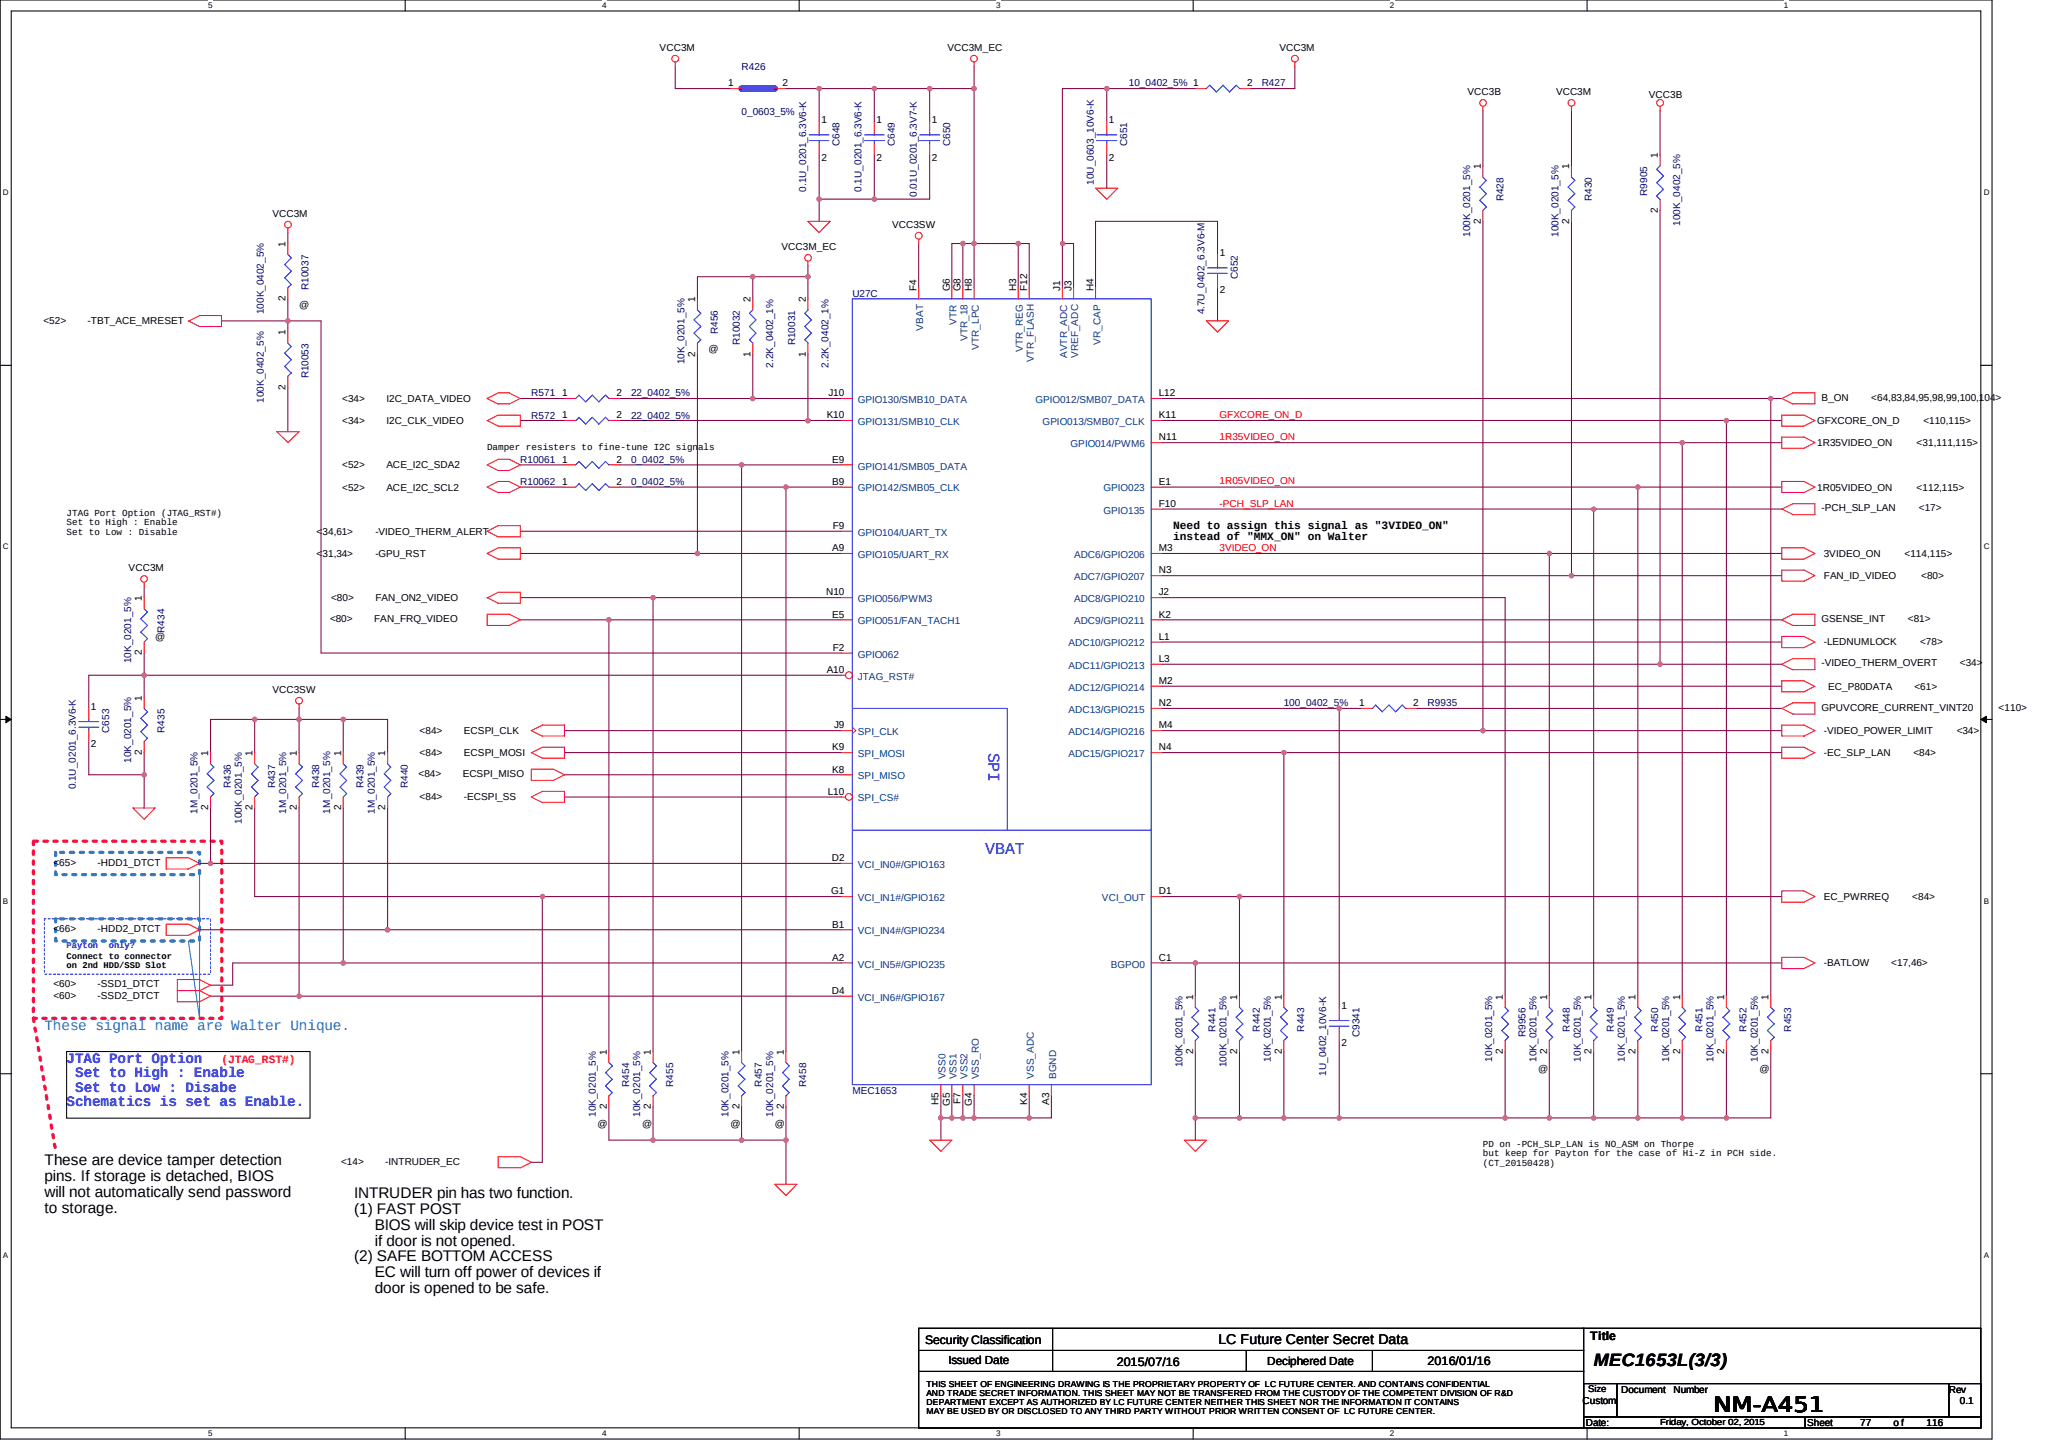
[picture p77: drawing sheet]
<svg xmlns="http://www.w3.org/2000/svg" width="297mm" height="210mm" viewBox="0 0 297 210" stroke-linecap="round" stroke-linejoin="round" font-family="sans-serif">
<defs><g id="words">
<text font-size="3" x="247.8" y="204.1">NM-A451</text>
<text font-size="2.6" x="230.5" y="197.5">MEC1653L(3/3)</text>
<g font-size="2.4" fill="#00f">
<text x="142.9" y="108.8" transform="rotate(90 142.9 108.8)">SPI</text>
<text x="142.5" y="123.5">VBAT</text>
</g>
<g font-size="2.2">
<text x="6.4" y="168.5">These are device tamper detection</text>
<text x="6.4" y="170.7">pins. If storage is detached, BIOS</text>
<text x="6.4" y="173.1">will not automatically send password</text>
<text x="51.2" y="173.2">INTRUDER pin has two function.</text>
<text x="6.4" y="175.4">to storage.</text>
<text x="51.2" y="175.5">(1) FAST POST</text>
<text x="54.2" y="177.8">BIOS will skip device test in POST</text>
<text x="51.2" y="182.4">(2) SAFE BOTTOM ACCESS</text>
<text x="54.2" y="180.1">if door is not opened.</text>
<text x="54.2" y="184.6">EC will turn off power of devices if</text>
<text x="54.2" y="186.9">door is opened to be safe.</text>
</g>
<text font-size="2.1" fill="#0080ff" x="6.4" y="148.8">These signal name are Walter Unique.</text>
<g font-size="2.1" fill="#00f">
<text x="9.6" y="153.6">JTAG Port Option</text>
<text x="10.9" y="155.7">Set to High : Enable</text>
<text x="9.6" y="159.8">Schematics is set as Enable.</text>
<text x="10.9" y="157.8">Set to Low : Disabe</text>
</g>
<text font-size="2" x="176.2" y="194.3">LC Future Center Secret Data</text>
<g font-size="1.8">
<text x="133.8" y="194.2">Security Classification</text>
<text x="161.5" y="197.5">2015/07/16</text>
<text x="206.4" y="197.3">2016/01/16</text>
<text x="230" y="193.8">Title</text>
</g>
<g font-size="1.7">
<text x="137.2" y="197.2">Issued Date</text>
<text x="183.3" y="197.4">Deciphered Date</text>
</g>
<g font-size="1.6">
<text x="169.7" y="76.5">Need to assign this signal as &quot;3VIDEO_ON&quot;</text>
<text x="169.7" y="78.1">instead of &quot;MMX_ON&quot; on Walter</text>
</g>
<text font-size="1.6" fill="#f00" x="32" y="153.6">(JTAG_RST#)</text>
<g font-size="1.4">
<text x="95.4" y="7.4">VCC3M</text>
<text x="137" y="7.4">VCC3M_EC</text>
<text x="185" y="7.4">VCC3M</text>
<text x="105.3" y="12.5">1</text>
<text x="113.2" y="12.5">2</text>
<text x="118.8" y="17.8">1</text>
<text x="126.8" y="17.8">1</text>
<text x="134.8" y="17.8">1</text>
<text x="160.4" y="17.8">1</text>
<text x="180.4" y="12.5">2</text>
<text x="212.2" y="13.8">VCC3B</text>
<text x="225" y="13.8">VCC3M</text>
<text x="238.4" y="14.1">VCC3B</text>
<text x="118.8" y="23.2">2</text>
<text x="126.8" y="23.2">2</text>
<text x="134.8" y="23.2">2</text>
<text x="160.4" y="23.2">2</text>
<text x="239.7" y="22.9" transform="rotate(-90 239.7 22.9)">1</text>
<text x="214.1" y="24.5" transform="rotate(-90 214.1 24.5)">1</text>
<text x="226.9" y="24.5" transform="rotate(-90 226.9 24.5)">1</text>
<text x="39.4" y="31.4">VCC3M</text>
<text x="41.3" y="35.7" transform="rotate(-90 41.3 35.7)">1</text>
<text x="129" y="33">VCC3SW</text>
<text x="214.1" y="32.3" transform="rotate(-90 214.1 32.3)">2</text>
<text x="226.9" y="32.3" transform="rotate(-90 226.9 32.3)">2</text>
<text x="239.7" y="30.7" transform="rotate(-90 239.7 30.7)">2</text>
<text x="113" y="36.2">VCC3M_EC</text>
<text x="176.4" y="37">1</text>
<text x="6.3" y="46.9">&lt;52&gt;</text>
<text x="12.7" y="46.9">-TBT_ACE_MRESET</text>
<text x="41.3" y="43.5" transform="rotate(-90 41.3 43.5)">2</text>
<text x="43.3" y="44.5">@</text>
<text x="100.5" y="43.7" transform="rotate(-90 100.5 43.7)">1</text>
<text x="108.5" y="43.7" transform="rotate(-90 108.5 43.7)">2</text>
<text x="116.5" y="43.7" transform="rotate(-90 116.5 43.7)">2</text>
<text x="132.5" y="42.1" transform="rotate(-90 132.5 42.1)">F4</text>
<text x="137.3" y="42.1" transform="rotate(-90 137.3 42.1)">G6</text>
<text x="138.9" y="42.1" transform="rotate(-90 138.9 42.1)">G8</text>
<text x="140.5" y="42.1" transform="rotate(-90 140.5 42.1)">H8</text>
<text x="146.9" y="42.1" transform="rotate(-90 146.9 42.1)">H3</text>
<text x="148.5" y="42.1" transform="rotate(-90 148.5 42.1)">F12</text>
<text x="153.3" y="42.1" transform="rotate(-90 153.3 42.1)">J1</text>
<text x="154.9" y="42.1" transform="rotate(-90 154.9 42.1)">J3</text>
<text x="158.2" y="42.1" transform="rotate(-90 158.2 42.1)">H4</text>
<text x="176.4" y="42.4">2</text>
<text x="41.3" y="48.5" transform="rotate(-90 41.3 48.5)">1</text>
<text x="100.5" y="51.5" transform="rotate(-90 100.5 51.5)">2</text>
<text x="102.4" y="50.9">@</text>
<text x="108.5" y="51.5" transform="rotate(-90 108.5 51.5)">1</text>
<text x="116.5" y="51.5" transform="rotate(-90 116.5 51.5)">1</text>
<text x="41.3" y="56.3" transform="rotate(-90 41.3 56.3)">2</text>
<text x="49.5" y="58.1">&lt;34&gt;</text>
<text x="55.9" y="58.1">I2C_DATA_VIDEO</text>
<text x="81.3" y="57.3">1</text>
<text x="89.1" y="57.3">2</text>
<text x="119.8" y="57.3">J10</text>
<text x="167.6" y="57.3">L12</text>
<text x="263.4" y="57.9">B_ON</text>
<text x="270.6" y="57.9">&lt;64,83,84,95,98,99,100,104&gt;</text>
<text x="49.5" y="61.3">&lt;34&gt;</text>
<text x="55.9" y="61.3">I2C_CLK_VIDEO</text>
<text x="81.3" y="60.5">1</text>
<text x="89.1" y="60.5">2</text>
<text x="119.6" y="60.5">K10</text>
<text x="167.6" y="60.5">K11</text>
<text x="167.6" y="63.7">N11</text>
<text x="262.8" y="61.3">GFXCORE_ON_D</text>
<text x="262.8" y="64.5">1R35VIDEO_ON</text>
<text x="277.2" y="64.5">&lt;31,111,115&gt;</text>
<text x="278.2" y="61.3">&lt;110,115&gt;</text>
<text x="49.5" y="67.7">&lt;52&gt;</text>
<text x="49.5" y="70.9">&lt;52&gt;</text>
<text x="55.9" y="67.7">ACE_I2C_SDA2</text>
<text x="55.9" y="70.9">ACE_I2C_SCL2</text>
<text x="81.3" y="66.9">1</text>
<text x="81.3" y="70.1">1</text>
<text x="89.1" y="66.9">2</text>
<text x="89.1" y="70.1">2</text>
<text x="120.3" y="66.9">E9</text>
<text x="120.3" y="70.1">B9</text>
<text x="167.6" y="70.1">E1</text>
<text x="262.8" y="70.9">1R05VIDEO_ON</text>
<text x="277.2" y="70.9">&lt;112,115&gt;</text>
<text x="45.8" y="77.3">&lt;34,61&gt;</text>
<text x="54.3" y="77.3">-VIDEO_THERM_ALERT</text>
<text x="120.4" y="76.5">F9</text>
<text x="167.6" y="73.3">F10</text>
<text x="263.4" y="73.9">-PCH_SLP_LAN</text>
<text x="277.5" y="73.9">&lt;17&gt;</text>
<text x="18.6" y="82.6">VCC3M</text>
<text x="45.8" y="80.5">&lt;31,34&gt;</text>
<text x="54.3" y="80.5">-GPU_RST</text>
<text x="120.3" y="79.7">A9</text>
<text x="167.6" y="79.7">M3</text>
<text x="167.6" y="82.9">N3</text>
<text x="263.7" y="83.7">FAN_ID_VIDEO</text>
<text x="263.7" y="80.5">3VIDEO_ON</text>
<text x="275.4" y="80.5">&lt;114,115&gt;</text>
<text x="277.8" y="83.7">&lt;80&gt;</text>
<text x="20.5" y="86.9" transform="rotate(-90 20.5 86.9)">1</text>
<text x="47.7" y="90">&lt;80&gt;</text>
<text x="47.9" y="86.9">&lt;80&gt;</text>
<text x="54.1" y="90">FAN_FRQ_VIDEO</text>
<text x="54.3" y="86.9">FAN_ON2_VIDEO</text>
<text x="119.5" y="86.1">N10</text>
<text x="120.3" y="89.3">E5</text>
<text x="167.6" y="86.1">J2</text>
<text x="167.6" y="89.3">K2</text>
<text x="263.4" y="90">GSENSE_INT</text>
<text x="275.9" y="90">&lt;81&gt;</text>
<text x="20.5" y="94.7" transform="rotate(-90 20.5 94.7)">2</text>
<text x="22.4" y="92.5">@</text>
<text x="120.4" y="94.1">F2</text>
<text x="167.6" y="92.5">L1</text>
<text x="167.6" y="95.7">L3</text>
<text x="263.7" y="93.3">-LEDNUMLOCK</text>
<text x="277.7" y="93.3">&lt;78&gt;</text>
<text x="20.5" y="101.3" transform="rotate(-90 20.5 101.3)">1</text>
<text x="39.4" y="100.2">VCC3SW</text>
<text x="119.6" y="97.3">A10</text>
<text x="167.6" y="98.9">M2</text>
<text x="263.4" y="96.3">-VIDEO_THERM_OVERT</text>
<text x="264.4" y="99.7">EC_P80DATA</text>
<text x="276.9" y="99.7">&lt;61&gt;</text>
<text x="283.4" y="96.3">&lt;34&gt;</text>
<text x="13.2" y="102.6">1</text>
<text x="60.7" y="106.1">&lt;84&gt;</text>
<text x="67.1" y="106.1">ECSPI_CLK</text>
<text x="120.6" y="105.3">J9</text>
<text x="167.6" y="102.1">N2</text>
<text x="167.6" y="105.3">M4</text>
<text x="196.5" y="102.1">1</text>
<text x="204.4" y="102.1">2</text>
<text x="263.4" y="102.8">GPUVCORE_CURRENT_VINT20</text>
<text x="263.7" y="106.1">-VIDEO_POWER_LIMIT</text>
<text x="283" y="106.1">&lt;34&gt;</text>
<text x="289" y="102.8">&lt;110&gt;</text>
<text x="13.2" y="108">2</text>
<text x="20.5" y="109.1" transform="rotate(-90 20.5 109.1)">2</text>
<text x="30.1" y="109.3" transform="rotate(-90 30.1 109.3)">1</text>
<text x="36.5" y="109.3" transform="rotate(-90 36.5 109.3)">1</text>
<text x="42.9" y="109.3" transform="rotate(-90 42.9 109.3)">1</text>
<text x="49.3" y="109.3" transform="rotate(-90 49.3 109.3)">1</text>
<text x="55.7" y="109.3" transform="rotate(-90 55.7 109.3)">1</text>
<text x="60.5" y="112.4">&lt;84&gt;</text>
<text x="60.7" y="109.3">&lt;84&gt;</text>
<text x="66.9" y="112.4">ECSPI_MISO</text>
<text x="67.1" y="109.3">ECSPI_MOSI</text>
<text x="120.3" y="108.5">K9</text>
<text x="120.3" y="111.7">K8</text>
<text x="167.6" y="108.5">N4</text>
<text x="263.7" y="109.3">-EC_SLP_LAN</text>
<text x="276.7" y="109.3">&lt;84&gt;</text>
<text x="30.1" y="117.1" transform="rotate(-90 30.1 117.1)">2</text>
<text x="36.5" y="117.1" transform="rotate(-90 36.5 117.1)">2</text>
<text x="42.9" y="117.1" transform="rotate(-90 42.9 117.1)">2</text>
<text x="49.3" y="117.1" transform="rotate(-90 49.3 117.1)">2</text>
<text x="55.7" y="117.1" transform="rotate(-90 55.7 117.1)">2</text>
<text x="60.7" y="115.7">&lt;84&gt;</text>
<text x="67.1" y="115.7">-ECSPI_SS</text>
<text x="119.7" y="114.9">L10</text>
<text x="7.7" y="125.2">&lt;65&gt;</text>
<text x="14.1" y="125.2">-HDD1_DTCT</text>
<text x="120.3" y="124.5">D2</text>
<text x="120.2" y="129.3">G1</text>
<text x="167.6" y="129.3">D1</text>
<text x="263.7" y="130.1">EC_PWRREQ</text>
<text x="276.5" y="130.1">&lt;84&gt;</text>
<text x="7.7" y="134.8">&lt;66&gt;</text>
<text x="14.1" y="134.8">-HDD2_DTCT</text>
<text x="120.3" y="134.1">B1</text>
<text x="7.7" y="142.7">&lt;60&gt;</text>
<text x="14.1" y="142.7">-SSD1_DTCT</text>
<text x="120.3" y="143.7">D4</text>
<text x="120.3" y="138.9">A2</text>
<text x="167.6" y="138.9">C1</text>
<text x="263.7" y="139.7">-BATLOW</text>
<text x="273.5" y="139.7">&lt;17,46&gt;</text>
<text x="7.7" y="144.4">&lt;60&gt;</text>
<text x="14.1" y="144.4">-SSD2_DTCT</text>
<text x="172.5" y="144.5" transform="rotate(-90 172.5 144.5)">1</text>
<text x="178.9" y="144.5" transform="rotate(-90 178.9 144.5)">1</text>
<text x="185.3" y="144.5" transform="rotate(-90 185.3 144.5)">1</text>
<text x="194" y="145.8">1</text>
<text x="217.3" y="144.5" transform="rotate(-90 217.3 144.5)">1</text>
<text x="223.7" y="144.5" transform="rotate(-90 223.7 144.5)">1</text>
<text x="230.2" y="144.5" transform="rotate(-90 230.2 144.5)">1</text>
<text x="236.5" y="144.5" transform="rotate(-90 236.5 144.5)">1</text>
<text x="243" y="144.5" transform="rotate(-90 243 144.5)">1</text>
<text x="249.3" y="144.5" transform="rotate(-90 249.3 144.5)">1</text>
<text x="255.8" y="144.5" transform="rotate(-90 255.8 144.5)">1</text>
<text x="87.7" y="152.5" transform="rotate(-90 87.7 152.5)">1</text>
<text x="94.1" y="152.5" transform="rotate(-90 94.1 152.5)">1</text>
<text x="106.9" y="152.5" transform="rotate(-90 106.9 152.5)">1</text>
<text x="113.3" y="152.5" transform="rotate(-90 113.3 152.5)">1</text>
<text x="172.5" y="152.3" transform="rotate(-90 172.5 152.3)">2</text>
<text x="178.9" y="152.3" transform="rotate(-90 178.9 152.3)">2</text>
<text x="185.3" y="152.3" transform="rotate(-90 185.3 152.3)">2</text>
<text x="194" y="151.2">2</text>
<text x="217.3" y="152.3" transform="rotate(-90 217.3 152.3)">2</text>
<text x="222.5" y="154.9">@</text>
<text x="223.7" y="152.3" transform="rotate(-90 223.7 152.3)">2</text>
<text x="230.2" y="152.3" transform="rotate(-90 230.2 152.3)">2</text>
<text x="236.5" y="152.3" transform="rotate(-90 236.5 152.3)">2</text>
<text x="243" y="152.3" transform="rotate(-90 243 152.3)">2</text>
<text x="249.3" y="152.3" transform="rotate(-90 249.3 152.3)">2</text>
<text x="254.5" y="154.9">@</text>
<text x="255.8" y="152.3" transform="rotate(-90 255.8 152.3)">2</text>
<text x="87.7" y="160.3" transform="rotate(-90 87.7 160.3)">2</text>
<text x="94.1" y="160.3" transform="rotate(-90 94.1 160.3)">2</text>
<text x="106.9" y="160.3" transform="rotate(-90 106.9 160.3)">2</text>
<text x="113.3" y="160.3" transform="rotate(-90 113.3 160.3)">2</text>
<text x="135.7" y="159.8" transform="rotate(-90 135.7 159.8)">H5</text>
<text x="137.3" y="159.9" transform="rotate(-90 137.3 159.9)">G5</text>
<text x="138.9" y="159.6" transform="rotate(-90 138.9 159.6)">F7</text>
<text x="140.5" y="159.9" transform="rotate(-90 140.5 159.9)">G4</text>
<text x="148.5" y="159.7" transform="rotate(-90 148.5 159.7)">K4</text>
<text x="151.7" y="159.7" transform="rotate(-90 151.7 159.7)">A3</text>
<text x="86.4" y="162.9">@</text>
<text x="92.9" y="162.9">@</text>
<text x="105.7" y="162.9">@</text>
<text x="112" y="162.9">@</text>
<text x="49.3" y="168.3">&lt;14&gt;</text>
<text x="55.7" y="168.3">-INTRUDER_EC</text>
<text x="228.8" y="202.9">Custom</text>
<text x="229.7" y="201.3">Size</text>
<text x="234.5" y="201.3">Document</text>
<text x="242" y="201.3">Number</text>
<text x="281.8" y="201.3">Rev</text>
<text x="283.4" y="202.9">0.1</text>
<text x="229.3" y="206.1">Date:</text>
<text x="261.3" y="206.1">Sheet</text>
<text x="269" y="206.1">77</text>
<text x="273.8" y="206.1">o f</text>
<text x="278.6" y="206.1">116</text>
</g>
<g font-size="1.4" fill="#000080">
<text x="107.2" y="10.1">R426</text>
<text x="107.2" y="16.7">0_0603_5%</text>
<text x="163.3" y="12.5">10_0402_5% 1</text>
<text x="182.5" y="12.5">R427</text>
<text x="121.4" y="21.1" transform="rotate(-90 121.4 21.1)">C648</text>
<text x="129.4" y="21.1" transform="rotate(-90 129.4 21.1)">C649</text>
<text x="137.4" y="21.1" transform="rotate(-90 137.4 21.1)">C650</text>
<text x="163" y="21.1" transform="rotate(-90 163 21.1)">C651</text>
<text x="116.6" y="27.7" transform="rotate(-90 116.6 27.7)">0.1U_0201_6.3V6-K</text>
<text x="124.6" y="27.7" transform="rotate(-90 124.6 27.7)">0.1U_0201_6.3V6-K</text>
<text x="132.6" y="28.5" transform="rotate(-90 132.6 28.5)">0.01U_0201_6.3V7-K</text>
<text x="158.2" y="26.7" transform="rotate(-90 158.2 26.7)">10U_0603_10V6-K</text>
<text x="217.4" y="29.1" transform="rotate(-90 217.4 29.1)">R428</text>
<text x="230.2" y="29.1" transform="rotate(-90 230.2 29.1)">R430</text>
<text x="238.2" y="28.3" transform="rotate(-90 238.2 28.3)">R9905</text>
<text x="212.6" y="34.3" transform="rotate(-90 212.6 34.3)">100K_0201_5%</text>
<text x="225.4" y="34.3" transform="rotate(-90 225.4 34.3)">100K_0201_5%</text>
<text x="243" y="32.6" transform="rotate(-90 243 32.6)">100K_0402_5%</text>
<text x="44.6" y="41.9" transform="rotate(-90 44.6 41.9)">R10037</text>
<text x="179" y="40.3" transform="rotate(-90 179 40.3)">C652</text>
<text x="38.2" y="45.4" transform="rotate(-90 38.2 45.4)">100K_0402_5%</text>
<text x="123.3" y="42.9">U27C</text>
<text x="174.2" y="45.4" transform="rotate(-90 174.2 45.4)">4.7U_0402_6.3V6-M</text>
<text x="99" y="52.6" transform="rotate(-90 99 52.6)">10K_0201_5%</text>
<text x="103.8" y="48.3" transform="rotate(-90 103.8 48.3)">R456</text>
<text x="107" y="49.9" transform="rotate(-90 107 49.9)">R10032</text>
<text x="111.8" y="53.1" transform="rotate(-90 111.8 53.1)">2.2K_0402_1%</text>
<text x="115" y="49.9" transform="rotate(-90 115 49.9)">R10031</text>
<text x="119.8" y="53.1" transform="rotate(-90 119.8 53.1)">2.2K_0402_1%</text>
<text x="38.2" y="58.2" transform="rotate(-90 38.2 58.2)">100K_0402_5%</text>
<text x="44.6" y="54.7" transform="rotate(-90 44.6 54.7)">R10053</text>
<text x="76.8" y="57.3">R571</text>
<text x="91.3" y="57.3">22_0402_5%</text>
<text x="76.8" y="60.5">R572</text>
<text x="91.3" y="60.5">22_0402_5%</text>
<text x="75.2" y="66.9">R10061</text>
<text x="75.2" y="70.1">R10062</text>
<text x="91.3" y="66.9">0_0402_5%</text>
<text x="91.3" y="70.1">0_0402_5%</text>
<text x="19" y="95.8" transform="rotate(-90 19 95.8)">10K_0201_5%</text>
<text x="23.8" y="91.5" transform="rotate(-90 23.8 91.5)">R434</text>
<text x="15.8" y="105.9" transform="rotate(-90 15.8 105.9)">C653</text>
<text x="23.8" y="105.9" transform="rotate(-90 23.8 105.9)">R435</text>
<text x="185.7" y="102.1">100_0402_5%</text>
<text x="206.4" y="102.1">R9935</text>
<text x="19" y="110.2" transform="rotate(-90 19 110.2)">10K_0201_5%</text>
<text x="33.4" y="113.9" transform="rotate(-90 33.4 113.9)">R436</text>
<text x="39.8" y="113.9" transform="rotate(-90 39.8 113.9)">R437</text>
<text x="46.2" y="113.9" transform="rotate(-90 46.2 113.9)">R438</text>
<text x="52.6" y="113.9" transform="rotate(-90 52.6 113.9)">R439</text>
<text x="59" y="113.9" transform="rotate(-90 59 113.9)">R440</text>
<text x="11" y="114.1" transform="rotate(-90 11 114.1)">0.1U_0201_6.3V6-K</text>
<text x="28.6" y="117.6" transform="rotate(-90 28.6 117.6)">1M_0201_5%</text>
<text x="35" y="119.1" transform="rotate(-90 35 119.1)">100K_0201_5%</text>
<text x="41.4" y="117.6" transform="rotate(-90 41.4 117.6)">1M_0201_5%</text>
<text x="47.8" y="117.6" transform="rotate(-90 47.8 117.6)">1M_0201_5%</text>
<text x="54.2" y="117.6" transform="rotate(-90 54.2 117.6)">1M_0201_5%</text>
<text x="175.8" y="149.1" transform="rotate(-90 175.8 149.1)">R441</text>
<text x="182.2" y="149.1" transform="rotate(-90 182.2 149.1)">R442</text>
<text x="188.6" y="149.1" transform="rotate(-90 188.6 149.1)">R443</text>
<text x="196.6" y="149.9" transform="rotate(-90 196.6 149.9)">C9341</text>
<text x="220.6" y="149.9" transform="rotate(-90 220.6 149.9)">R9956</text>
<text x="227" y="149.1" transform="rotate(-90 227 149.1)">R448</text>
<text x="233.4" y="149.1" transform="rotate(-90 233.4 149.1)">R449</text>
<text x="239.8" y="149.1" transform="rotate(-90 239.8 149.1)">R450</text>
<text x="246.2" y="149.1" transform="rotate(-90 246.2 149.1)">R451</text>
<text x="252.6" y="149.1" transform="rotate(-90 252.6 149.1)">R452</text>
<text x="259" y="149.1" transform="rotate(-90 259 149.1)">R453</text>
<text x="171" y="154.3" transform="rotate(-90 171 154.3)">100K_0201_5%</text>
<text x="177.4" y="154.3" transform="rotate(-90 177.4 154.3)">100K_0201_5%</text>
<text x="183.8" y="153.5" transform="rotate(-90 183.8 153.5)">10K_0201_5%</text>
<text x="191.8" y="155.5" transform="rotate(-90 191.8 155.5)">1U_0402_10V6-K</text>
<text x="215.8" y="153.5" transform="rotate(-90 215.8 153.5)">10K_0201_5%</text>
<text x="222.2" y="153.5" transform="rotate(-90 222.2 153.5)">10K_0201_5%</text>
<text x="228.6" y="153.5" transform="rotate(-90 228.6 153.5)">10K_0201_5%</text>
<text x="235" y="153.5" transform="rotate(-90 235 153.5)">10K_0201_5%</text>
<text x="241.4" y="153.5" transform="rotate(-90 241.4 153.5)">10K_0201_5%</text>
<text x="247.8" y="153.5" transform="rotate(-90 247.8 153.5)">10K_0201_5%</text>
<text x="254.2" y="153.5" transform="rotate(-90 254.2 153.5)">10K_0201_5%</text>
<text x="86.2" y="161.5" transform="rotate(-90 86.2 161.5)">10K_0201_5%</text>
<text x="91" y="157.1" transform="rotate(-90 91 157.1)">R454</text>
<text x="92.6" y="161.5" transform="rotate(-90 92.6 161.5)">10K_0201_5%</text>
<text x="97.4" y="157.1" transform="rotate(-90 97.4 157.1)">R455</text>
<text x="105.4" y="161.5" transform="rotate(-90 105.4 161.5)">10K_0201_5%</text>
<text x="110.2" y="157.1" transform="rotate(-90 110.2 157.1)">R457</text>
<text x="111.8" y="161.5" transform="rotate(-90 111.8 161.5)">10K_0201_5%</text>
<text x="116.6" y="157.1" transform="rotate(-90 116.6 157.1)">R458</text>
<text x="123.3" y="158.1">MEC1653</text>
</g>
<g font-size="1.4" fill="#004080">
<text x="133.5" y="47.8" transform="rotate(-90 133.5 47.8)">VBAT</text>
<text x="138.3" y="46.9" transform="rotate(-90 138.3 46.9)">VTR</text>
<text x="139.9" y="49.3" transform="rotate(-90 139.9 49.3)">VTR_18</text>
<text x="141.5" y="50.6" transform="rotate(-90 141.5 50.6)">VTR_LPC</text>
<text x="147.9" y="50.9" transform="rotate(-90 147.9 50.9)">VTR_REG</text>
<text x="149.5" y="52.4" transform="rotate(-90 149.5 52.4)">VTR_FLASH</text>
<text x="154.3" y="51.8" transform="rotate(-90 154.3 51.8)">AVTR_ADC</text>
<text x="155.9" y="51.8" transform="rotate(-90 155.9 51.8)">VREF_ADC</text>
<text x="159.1" y="49.8" transform="rotate(-90 159.1 49.8)">VR_CAP</text>
<text x="124" y="58.2">GPIO130/SMB10_DATA</text>
<text x="149.8" y="58.2">GPIO012/SMB07_DATA</text>
<text x="124" y="61.5">GPIO131/SMB10_CLK</text>
<text x="150.8" y="61.5">GPIO013/SMB07_CLK</text>
<text x="154.8" y="64.7">GPIO014/PWM6</text>
<text x="124" y="67.9">GPIO141/SMB05_DATA</text>
<text x="124" y="71">GPIO142/SMB05_CLK</text>
<text x="159.6" y="71">GPIO023</text>
<text x="124" y="77.5">GPIO104/UART_TX</text>
<text x="159.6" y="74.3">GPIO135</text>
<text x="124" y="80.6">GPIO105/UART_RX</text>
<text x="155.3" y="80.6">ADC6/GPIO206</text>
<text x="155.3" y="83.9">ADC7/GPIO207</text>
<text x="124" y="87.1">GPIO056/PWM3</text>
<text x="155.3" y="87.1">ADC8/GPIO210</text>
<text x="124" y="90.3">GPIO051/FAN_TACH1</text>
<text x="124" y="95.1">GPIO062</text>
<text x="154.5" y="93.5">ADC10/GPIO212</text>
<text x="155.3" y="90.3">ADC9/GPIO211</text>
<text x="124" y="98.2">JTAG_RST#</text>
<text x="154.5" y="96.7">ADC11/GPIO213</text>
<text x="154.5" y="99.9">ADC12/GPIO214</text>
<text x="124" y="106.3">SPI_CLK</text>
<text x="154.5" y="103">ADC13/GPIO215</text>
<text x="154.5" y="106.3">ADC14/GPIO216</text>
<text x="124" y="109.5">SPI_MOSI</text>
<text x="124" y="112.7">SPI_MISO</text>
<text x="154.5" y="109.5">ADC15/GPIO217</text>
<text x="124" y="115.9">SPI_CS#</text>
<text x="124" y="125.4">VCI_IN0#/GPIO163</text>
<text x="124" y="130.2">VCI_IN1#/GPIO162</text>
<text x="159.3" y="130.2">VCI_OUT</text>
<text x="124" y="135">VCI_IN4#/GPIO234</text>
<text x="124" y="139.9">VCI_IN5#/GPIO235</text>
<text x="160.7" y="139.9">BGPO0</text>
<text x="124" y="144.7">VCI_IN6#/GPIO167</text>
<text x="136.7" y="156" transform="rotate(-90 136.7 156)">VSS0</text>
<text x="138.3" y="156" transform="rotate(-90 138.3 156)">VSS1</text>
<text x="139.9" y="156" transform="rotate(-90 139.9 156)">VSS2</text>
<text x="141.5" y="156" transform="rotate(-90 141.5 156)">VSS_RO</text>
<text x="149.5" y="156" transform="rotate(-90 149.5 156)">VSS_ADC</text>
<text x="152.7" y="156" transform="rotate(-90 152.7 156)">BGND</text>
</g>
<g font-size="1.4" fill="#f00">
<text x="176.4" y="60.4">GFXCORE_ON_D</text>
<text x="176.4" y="63.6">1R35VIDEO_ON</text>
<text x="176.4" y="70">1R05VIDEO_ON</text>
<text x="176.4" y="73.2">-PCH_SLP_LAN</text>
<text x="176.4" y="79.7">3VIDEO_ON</text>
</g>
<g font-size="1.3">
<text x="70.4" y="65">Damper resisters to fine-tune I2C signals</text>
<text x="9.6" y="74.6">JTAG Port Option (JTAG_RST#)</text>
<text x="9.6" y="76">Set to High : Enable</text>
<text x="9.6" y="77.3">Set to Low : Disable</text>
<text x="9.6" y="138.6">Connect to connector</text>
<text x="9.6" y="139.9">on 2nd HDD/SSD Slot</text>
<text x="214.5" y="165.8">PD on -PCH_SLP_LAN is NO_ASM on Thorpe</text>
<text x="214.5" y="167.1">but keep for Payton for the case of Hi-Z in PCH side.</text>
<text x="214.5" y="168.5">(CT_20150428)</text>
<text x="240.1" y="206">Friday, October 02, 2015</text>
</g>
<g font-size="1.3" fill="#00f">
<text x="9.6" y="137">Payton</text>
<text x="15.7" y="137">only?</text>
</g>
<g font-size="1.2">
<text x="30.1" y="1.2">5</text>
<text x="87.1" y="1.2">4</text>
<text x="144" y="1.2">3</text>
<text x="201" y="1.2">2</text>
<text x="258" y="1.2">1</text>
<text x=".4" y="28.2">D</text>
<text x="286.9" y="28.2">D</text>
<text x=".4" y="79.4">C</text>
<text x="286.9" y="79.4">C</text>
<text x=".4" y="130.6">B</text>
<text x="286.9" y="130.6">B</text>
<text x=".4" y="181.8">A</text>
<text x="286.9" y="181.8">A</text>
<text x="134" y="200.5">THIS SHEET OF ENGINEERING DRAWING IS THE PROPRIETARY PROPERTY OF LC FUTURE CENTER. AND CONTAINS CONFIDENTIAL</text>
<text x="134" y="201.8">AND TRADE SECRET INFORMATION. THIS SHEET MAY NOT BE TRANSFERED FROM THE CUSTODY OF THE COMPETENT DIVISION OF R&amp;D</text>
<text x="134" y="203.1">DEPARTMENT EXCEPT AS AUTHORIZED BY LC FUTURE CENTER NEITHER THIS SHEET NOR THE INFORMATION IT CONTAINS</text>
<text x="30.1" y="207.6">5</text>
<text x="87.1" y="207.6">4</text>
<text x="134" y="204.4">MAY BE USED BY OR DISCLOSED TO ANY THIRD PARTY WITHOUT PRIOR WRITTEN CONSENT OF LC FUTURE CENTER.</text>
<text x="144" y="207.6">3</text>
<text x="201" y="207.6">2</text>
<text x="258" y="207.6">1</text>
</g>
</g></defs>
<path d="M0 0h288.1v208h-288.1zM1.6 1.6h284.9v204.8h-284.9z" fill="none" stroke="#000" stroke-width=".15"/>
<g fill="#fff">
<path d="M30.1 .1h.7v1.3h-.7z" fill-rule="evenodd"/>
<path d="M30.1 206.6h.7v1.3h-.7z" fill-rule="evenodd"/>
</g>
<path d="M58.6 0v1.6M58.6 206.4v1.6" fill="none" stroke="#000" stroke-width=".15"/>
<g fill="#fff">
<path d="M87.1 .1h.6v1.3h-.6z" fill-rule="evenodd"/>
<path d="M87.1 206.6h.6v1.3h-.6z" fill-rule="evenodd"/>
</g>
<path d="M115.6 0v1.6M115.6 206.4v1.6" fill="none" stroke="#000" stroke-width=".15"/>
<g fill="#fff">
<path d="M144 .1h.7v1.3h-.7z" fill-rule="evenodd"/>
<path d="M144 206.6h.7v1.3h-.7z" fill-rule="evenodd"/>
</g>
<path d="M172.5 0v1.6M172.5 206.4v1.6" fill="none" stroke="#000" stroke-width=".15"/>
<g fill="#fff">
<path d="M201 .1h.6v1.3h-.6z" fill-rule="evenodd"/>
<path d="M201 206.6h.6v1.3h-.6z" fill-rule="evenodd"/>
</g>
<path d="M229.5 0v1.6M229.5 206.4v1.6" fill="none" stroke="#000" stroke-width=".15"/>
<g fill="#fff">
<path d="M258 .1h.6v1.3h-.6z" fill-rule="evenodd"/>
<path d="M258 206.6h.6v1.3h-.6z" fill-rule="evenodd"/>
<path d="M.4 27.2h.9v1.3h-.9z" fill-rule="evenodd"/>
<path d="M286.9 27.2h.8v1.3h-.8z" fill-rule="evenodd"/>
<path d="M.4 78.4h.9v1.3h-.9z" fill-rule="evenodd"/>
<path d="M286.9 78.4h.8v1.3h-.8z" fill-rule="evenodd"/>
</g>
<path d="M0 52.8h1.6M286.5 52.8h1.6" fill="none" stroke="#000" stroke-width=".15"/>
<g fill="#fff">
<path d="M.4 129.6h.8v1.3h-.8z" fill-rule="evenodd"/>
<path d="M286.9 129.6h.8v1.3h-.8z" fill-rule="evenodd"/>
</g>
<path d="M0 104h1.6M286.5 104h1.6" fill="none" stroke="#000" stroke-width=".15"/>
<path d="M.8 103.5l.8 .5-.8 .5zM286.5 104l.8-.5v1z" fill="#000"/>
<path d="M.8 103.5l.8 .5-.8 .5zM286.5 104l.8-.5v1z" fill="none" stroke="#000" stroke-width=".14"/>
<g fill="#fff">
<path d="M.4 180.8h.8v1.3h-.8z" fill-rule="evenodd"/>
<path d="M286.9 180.8h.8v1.3h-.8z" fill-rule="evenodd"/>
</g>
<path d="M0 155.2h1.6M9.6 152h35.2v9.6h-35.2zM286.5 155.2h1.6" fill="none" stroke="#000" stroke-width=".15"/>
<g fill="none" stroke="#00f" stroke-width=".15">
<path d="M6.4 133.4v.3M6.4 134.1v.3M6.4 134.7v.3M6.4 135.3v.3M6.4 135.9v.3M6.4 136.5v.3M6.4 137.2v.3M6.4 137.8v.3M6.4 138.4v.3M6.4 139v.3M6.4 139.6v.3M6.6 132.8h-.2v.3"/>
<path d="M6.9 132.8h.4M7.5 132.8h.4M8.2 132.8h.3M8.8 132.8h.3M9.4 132.8h.3M10.1 132.8h.2M10.7 132.8h.3M11.3 132.8h.3M11.9 132.8h.3M12.5 132.8h.3M13.1 132.8h.3M13.8 132.8h.3"/>
<path d="M14.4 132.8h.3M15 132.8h.3M15.6 132.8h.3M16.2 132.8h.3M16.9 132.8h.3M17.5 132.8h.3M18.1 132.8h.3M18.7 132.8h.3M19.3 132.8h.3M20 132.8h.3M20.6 132.8h.3M21.2 132.8h.3"/>
<path d="M21.8 132.8h.3M22.4 132.8h.4M23.1 132.8h.3M23.7 132.8h.3M24.3 132.8h.3M24.9 132.8h.3M25.5 132.8h.4M26.2 132.8h.3M26.8 132.8h.3M27.4 132.8h.3M28 132.8h.3M28.6 132.8h.4"/>
<path d="M29.2 132.8h.4M29.9 132.8h.3M30.4 132.9v.3M30.4 133.5v.3M30.4 134.1v.3M30.4 134.7v.3M30.4 135.3v.3M30.4 136v.3M30.4 136.6v.3M30.4 137.2v.3M30.4 137.8v.3M30.4 138.4v.3"/>
<path d="M30.4 139.1v.3M30.4 139.7v.3M6.4 140.3v.2M6.5 140.8h.3M7.1 140.8h.3M7.7 140.8h.3M8.3 140.8h.3M9 140.8h.3M9.6 140.8h.3M10.2 140.8h.3M10.8 140.8h.3M11.4 140.8h.3"/>
<path d="M12.1 140.8h.3M12.7 140.8h.3M13.3 140.8h.3M13.9 140.8h.3M14.5 140.8h.4M15.2 140.8h.3M15.8 140.8h.3M16.4 140.8h.3M17 140.8h.3M17.6 140.8h.4M18.3 140.8h.3M18.9 140.8h.3"/>
<path d="M19.5 140.8h.3M20.1 140.8h.3M20.7 140.8h.4M21.3 140.8h.4M22 140.8h.3M22.6 140.8h.3M23.2 140.8h.3M23.8 140.8h.4M24.4 140.8h.4M25.1 140.8h.3M25.7 140.8h.3M26.3 140.8h.3"/>
<path d="M27 140.8h.2M27.6 140.8h.3M28.2 140.8h.3M28.8 140.8h.3M29.4 140.8h.3M30.1 140.8h.2M30.4 140.3v.3"/>
</g>
<g fill="none" stroke="#0080ff" stroke-width=".47">
<path d="M8 135.6v.4h.1M8 126v.4h.1M8 123.2v.5M8 124.6v.5M8 132.8v.5M8 134.2v.5M8.7 132.8h.5M8.7 123.2h.5M9.1 136h.5M9.1 126.4h.5M10.2 132.8h.5M10.2 123.2h.5"/>
<path d="M10.5 136h.5M10.5 126.4h.5M11.6 132.8h.5M11.6 123.2h.5M11.9 136h.5M11.9 126.4h.5M13 132.8h.5M13 123.2h.5M13.3 136h.5M13.3 126.4h.5M14.4 132.8h.5M14.4 123.2h.5"/>
<path d="M14.8 136h.4M14.8 126.4h.4M15.8 132.8h.5M15.8 123.2h.5M16.2 136h.5M16.2 126.4h.5M17.3 132.8h.4M17.3 123.2h.4M17.6 136h.5M17.6 126.4h.5M18.7 132.8h.5M18.7 123.2h.5"/>
<path d="M19 136h.5M19 126.4h.5M20.1 132.8h.5M20.1 123.2h.5M20.5 136h.4M20.5 126.4h.4M21.5 132.8h.5M21.5 123.2h.5M21.9 136h.4M21.9 126.4h.4M23 132.8h.4M23 123.2h.4"/>
<path d="M23.3 136h.5M23.3 126.4h.5M24.4 132.8h.4M24.4 123.2h.4M24.7 136h.5M24.7 126.4h.5M25.8 132.8h.4M25.8 123.2h.4M26.1 136h.5M26.1 126.4h.5M27.2 132.8h.5M27.2 123.2h.5"/>
<path d="M27.6 136h.4M27.6 126.4h.4M28.6 132.8h.3v.3M28.6 123.2h.3v.3M28.9 124.4v.5M28.9 125.8v.5M28.9 134v.5M28.9 135.4v.5"/>
</g>
<path d="M28.9 126.4v20.8l-1.7-11.2" fill="none" stroke="#0080ff" stroke-width=".15"/>
<g fill="none" stroke="#f00" stroke-width=".47">
<path d="M4.8 121.6v.5M4.8 123v.5M4.8 124.5v.4M4.8 125.9v.4M4.8 127.3v.5M4.8 128.7v.5M4.8 130.1v.5M4.8 131.6v.4M4.8 133v.5M4.8 134.4v.5M4.8 135.8v.5M4.8 137.2v.5"/>
<path d="M4.8 138.6v.5M4.9 121.6h.5M6.3 121.6h.5M7.8 121.6h.5M9.2 121.6h.5M10.6 121.6h.5M12 121.6h.5M13.5 121.6h.4M14.9 121.6h.4M16.3 121.6h.5M17.7 121.6h.5M19.2 121.6h.4"/>
<path d="M20.6 121.6h.4M22 121.6h.4M23.4 121.6h.5M24.8 121.6h.5M26.2 121.6h.5M27.7 121.6h.4M29.1 121.6h.5M30.5 121.6h.5M31.9 121.6h.2v.4M32.1 122.9v.5M32.1 124.3v.5M32.1 125.7v.5"/>
<path d="M32.1 127.2v.4M32.1 128.6v.4M32.1 130v.5M32.1 131.4v.5M32.1 132.9v.4M32.1 134.3v.4M32.1 135.7v.4M32.1 137.1v.5M32.1 138.5v.5M32.1 139.9v.5M4.8 147.2h.5M4.8 140.1v.4"/>
<path d="M4.8 141.5v.5M4.8 142.9v.5M4.8 144.3v.5M4.8 145.7v.5M4.8 147.2l.1 .5M5 148.6l.2 .5M5.3 150l.1 .5M5.5 151.4l.1 .5M5.8 152.8l.1 .5M6 154.2l.1 .5M6.2 147.2h.5M6.2 155.6l.1 .5"/>
<path d="M6.5 157l.1 .5M6.7 158.4l.1 .5M6.9 159.8l.1 .5M7.6 147.2h.5M9 147.2h.5M10.5 147.2h.4M11.9 147.2h.4M13.3 147.2h.5M14.7 147.2h.5M16.2 147.2h.4M17.6 147.2h.4M19 147.2h.4"/>
<path d="M20.4 147.2h.5M21.8 147.2h.5M23.2 147.2h.5M24.7 147.2h.4M26.1 147.2h.5M27.5 147.2h.5M28.9 147.2h.5M30.3 147.2h.5M32.1 147v.2h-.4M32.1 141.4v.4M32.1 142.8v.5M32.1 144.2v.5"/>
<path d="M32.1 145.6v.5M7.2 161.2l.1 .5M7.4 162.6l.1 .5M7.7 164v.5M7.9 165.4l.1 .5"/>
</g>
<path d="M132.9 35.2v6.4M148.8 35.2v6.4M137.7 41.6v-6.4h1.5v6.4" fill="none" stroke="#800040" stroke-width=".15"/>
<circle cx="139.2" cy="35.2" r=".31" fill="#f0f"/>
<circle cx="139.2" cy="35.2" r=".31" fill="none" stroke="#f0f" stroke-width=".15"/>
<path d="M139.2 35.2h8M140.9 35.2v6.4" fill="none" stroke="#800040" stroke-width=".15"/>
<circle cx="147.2" cy="35.2" r=".32" fill="#f0f"/>
<circle cx="147.2" cy="35.2" r=".32" fill="none" stroke="#f0f" stroke-width=".15"/>
<circle cx="140.9" cy="35.2" r=".32" fill="#f0f"/>
<circle cx="140.9" cy="35.2" r=".32" fill="none" stroke="#f0f" stroke-width=".15"/>
<path d="M113.7 12.8h4.8M140.9 9.6v25.6M148.8 35.2h-1.6v6.4" fill="none" stroke="#800040" stroke-width=".15"/>
<circle cx="140.9" cy="12.8" r=".32" fill="#f0f"/>
<circle cx="140.9" cy="12.8" r=".32" fill="none" stroke="#f0f" stroke-width=".15"/>
<path d="M97.6 9.6v3.2h8.1M118.5 12.8v4.8" fill="none" stroke="#800040" stroke-width=".15"/>
<circle cx="118.5" cy="12.8" r=".32" fill="#f0f"/>
<circle cx="118.5" cy="12.8" r=".32" fill="none" stroke="#f0f" stroke-width=".15"/>
<path d="M118.5 12.8h15.9M126.4 12.8v4.8" fill="none" stroke="#800040" stroke-width=".15"/>
<circle cx="126.4" cy="12.8" r=".31" fill="#f0f"/>
<circle cx="126.4" cy="12.8" r=".31" fill="none" stroke="#f0f" stroke-width=".15"/>
<circle cx="134.4" cy="12.8" r=".32" fill="#f0f"/>
<circle cx="134.4" cy="12.8" r=".32" fill="none" stroke="#f0f" stroke-width=".15"/>
<path d="M140.9 12.8h-6.5v4.8M118.5 22.4v6.4h15.9" fill="none" stroke="#800040" stroke-width=".15"/>
<circle cx="118.5" cy="28.8" r=".32" fill="#f0f"/>
<circle cx="118.5" cy="28.8" r=".32" fill="none" stroke="#f0f" stroke-width=".15"/>
<path d="M126.4 22.4v6.4" fill="none" stroke="#800040" stroke-width=".15"/>
<circle cx="126.4" cy="28.8" r=".31" fill="#f0f"/>
<circle cx="126.4" cy="28.8" r=".31" fill="none" stroke="#f0f" stroke-width=".15"/>
<path d="M153.6 12.8v22.4M118.5 28.8v3.2M134.4 22.4v6.4" fill="none" stroke="#800040" stroke-width=".15"/>
<circle cx="153.7" cy="35.2" r=".32" fill="#f0f"/>
<circle cx="153.7" cy="35.2" r=".32" fill="none" stroke="#f0f" stroke-width=".15"/>
<path d="M153.6 12.8h19.3M160.1 12.8v4.8M187.3 9.6v3.2h-6.4" fill="none" stroke="#800040" stroke-width=".15"/>
<circle cx="160.1" cy="12.8" r=".32" fill="#f0f"/>
<circle cx="160.1" cy="12.8" r=".32" fill="none" stroke="#f0f" stroke-width=".15"/>
<g fill="none" stroke="#800040" stroke-width=".15">
<path d="M160.1 22.4v4.8M176.1 36.8v-4.8h-17.7v9.6M89.6 57.6h19.3M153.6 41.6v-6.4h1.7v6.4M176.1 41.6v4.8M89.6 60.8h27.2M75.2 80h25.7M75.2 86.4h19.2M75.2 89.6h12.9M81.6 105.6h40M81.6 108.8h40M81.6 112h40"/>
<path d="M81.6 115.2h40M33.7 139.2h15.9M30.4 144h12.9M88.1 164.8h6.3"/>
</g>
<circle cx="94.4" cy="164.8" r=".32" fill="#f0f"/>
<circle cx="94.4" cy="164.8" r=".32" fill="none" stroke="#f0f" stroke-width=".15"/>
<path d="M94.4 164.8h19.3" fill="none" stroke="#800040" stroke-width=".15"/>
<circle cx="113.7" cy="164.8" r=".33" fill="#f0f"/>
<circle cx="113.7" cy="164.8" r=".33" fill="none" stroke="#f0f" stroke-width=".15"/>
<circle cx="107.2" cy="164.8" r=".32" fill="#f0f"/>
<circle cx="107.2" cy="164.8" r=".32" fill="none" stroke="#f0f" stroke-width=".15"/>
<path d="M113.7 70.4v81.6M88.1 160v4.8M94.4 160v4.8M107.2 160v4.8M113.7 160v4.8" fill="none" stroke="#800040" stroke-width=".15"/>
<circle cx="113.7" cy="70.4" r=".33" fill="#f0f"/>
<circle cx="113.7" cy="70.4" r=".33" fill="none" stroke="#f0f" stroke-width=".15"/>
<path d="M107.2 67.2v84.8" fill="none" stroke="#800040" stroke-width=".15"/>
<circle cx="107.2" cy="67.2" r=".32" fill="#f0f"/>
<circle cx="107.2" cy="67.2" r=".32" fill="none" stroke="#f0f" stroke-width=".15"/>
<path d="M107.2 67.2h14.4M113.7 70.4h7.9M94.4 86.4v65.6M100.9 80h20.7" fill="none" stroke="#800040" stroke-width=".15"/>
<circle cx="94.4" cy="86.4" r=".32" fill="#f0f"/>
<circle cx="94.4" cy="86.4" r=".32" fill="none" stroke="#f0f" stroke-width=".15"/>
<path d="M88.1 89.6v62.4M94.4 86.4h27.2" fill="none" stroke="#800040" stroke-width=".15"/>
<circle cx="88.1" cy="89.6" r=".32" fill="#f0f"/>
<circle cx="88.1" cy="89.6" r=".32" fill="none" stroke="#f0f" stroke-width=".15"/>
<path d="M75.2 76.8h46.4M88.1 89.6h33.5M30.4 104v4.8M36.8 104v4.8M49.6 104h6.5" fill="none" stroke="#800040" stroke-width=".15"/>
<circle cx="36.8" cy="104" r=".32" fill="#f0f"/>
<circle cx="36.8" cy="104" r=".32" fill="none" stroke="#f0f" stroke-width=".15"/>
<path d="M43.3 104v4.8" fill="none" stroke="#800040" stroke-width=".15"/>
<circle cx="43.3" cy="104" r=".32" fill="#f0f"/>
<circle cx="43.3" cy="104" r=".32" fill="none" stroke="#f0f" stroke-width=".15"/>
<path d="M49.6 104v4.8" fill="none" stroke="#800040" stroke-width=".15"/>
<circle cx="49.6" cy="104" r=".32" fill="#f0f"/>
<circle cx="49.6" cy="104" r=".32" fill="none" stroke="#f0f" stroke-width=".15"/>
<path d="M121.6 97.6h-100.8v3.2M30.4 116.8v8M36.8 116.8v12.8M43.3 116.8v27.2M49.6 116.8v22.4M56.1 104v4.8M56.1 116.8v17.6" fill="none" stroke="#800040" stroke-width=".15"/>
<circle cx="20.8" cy="97.6" r=".32" fill="#f0f"/>
<circle cx="20.8" cy="97.6" r=".32" fill="none" stroke="#f0f" stroke-width=".15"/>
<path d="M20.8 108.8v3.2M113.7 164.8v6.4M136.1 161.6h12.7" fill="none" stroke="#800040" stroke-width=".15"/>
<circle cx="148.8" cy="161.6" r=".32" fill="#f0f"/>
<circle cx="148.8" cy="161.6" r=".32" fill="none" stroke="#f0f" stroke-width=".15"/>
<circle cx="140.9" cy="161.6" r=".32" fill="#f0f"/>
<circle cx="140.9" cy="161.6" r=".32" fill="none" stroke="#f0f" stroke-width=".15"/>
<path d="M136.1 158.4v3.2M137.7 158.4v3.2M148.8 161.6h3.2" fill="none" stroke="#800040" stroke-width=".15"/>
<circle cx="137.7" cy="161.6" r=".32" fill="#f0f"/>
<circle cx="137.7" cy="161.6" r=".32" fill="none" stroke="#f0f" stroke-width=".15"/>
<path d="M139.2 158.4v3.2" fill="none" stroke="#800040" stroke-width=".15"/>
<circle cx="139.2" cy="161.6" r=".31" fill="#f0f"/>
<circle cx="139.2" cy="161.6" r=".31" fill="none" stroke="#f0f" stroke-width=".15"/>
<path d="M140.9 158.4v3.2M148.8 158.4v3.2M152 158.4v3.2M136.1 161.6v3.2" fill="none" stroke="#800040" stroke-width=".15"/>
<circle cx="136.1" cy="161.6" r=".33" fill="#f0f"/>
<circle cx="136.1" cy="161.6" r=".33" fill="none" stroke="#f0f" stroke-width=".15"/>
<path d="M12.8 107.2v4.8h8" fill="none" stroke="#800040" stroke-width=".15"/>
<circle cx="20.8" cy="112" r=".32" fill="#f0f"/>
<circle cx="20.8" cy="112" r=".32" fill="none" stroke="#f0f" stroke-width=".15"/>
<g fill="none" stroke="#800040" stroke-width=".15">
<path d="M168.1 57.6h88M168.1 60.8h81.6M168.1 64h75.2M168.1 70.4h68.8M168.1 73.6h62.4M12.8 97.6v4.8M20.8 84.8v1.6M168.1 96h72M20.8 112v4.8M168.1 105.6h46.4M168.1 108.8h17.6M168.1 129.6h11.1"/>
<path d="M168.1 139.2h4.8"/>
</g>
<circle cx="240.1" cy="96" r=".32" fill="#f0f"/>
<circle cx="240.1" cy="96" r=".32" fill="none" stroke="#f0f" stroke-width=".15"/>
<path d="M168.1 80h55.9M168.1 83.2h59.2M172.9 161.6h44.8" fill="none" stroke="#800040" stroke-width=".15"/>
<circle cx="217.7" cy="161.6" r=".32" fill="#f0f"/>
<circle cx="217.7" cy="161.6" r=".32" fill="none" stroke="#f0f" stroke-width=".15"/>
<path d="M172.9 152v9.6M217.7 161.6h6.3" fill="none" stroke="#800040" stroke-width=".15"/>
<circle cx="172.9" cy="161.6" r=".32" fill="#f0f"/>
<circle cx="172.9" cy="161.6" r=".32" fill="none" stroke="#f0f" stroke-width=".15"/>
<path d="M179.2 152v9.6" fill="none" stroke="#800040" stroke-width=".15"/>
<circle cx="179.2" cy="161.6" r=".32" fill="#f0f"/>
<circle cx="179.2" cy="161.6" r=".32" fill="none" stroke="#f0f" stroke-width=".15"/>
<path d="M185.7 152v9.6" fill="none" stroke="#800040" stroke-width=".15"/>
<circle cx="185.7" cy="161.6" r=".32" fill="#f0f"/>
<circle cx="185.7" cy="161.6" r=".32" fill="none" stroke="#f0f" stroke-width=".15"/>
<path d="M193.7 150.4v11.2" fill="none" stroke="#800040" stroke-width=".15"/>
<circle cx="193.7" cy="161.6" r=".33" fill="#f0f"/>
<circle cx="193.7" cy="161.6" r=".33" fill="none" stroke="#f0f" stroke-width=".15"/>
<path d="M217.7 152v9.6M224 152v9.6" fill="none" stroke="#800040" stroke-width=".15"/>
<circle cx="224.1" cy="161.6" r=".31" fill="#f0f"/>
<circle cx="224.1" cy="161.6" r=".31" fill="none" stroke="#f0f" stroke-width=".15"/>
<path d="M257.7 139.2h-84.8v4.8M172.9 161.6v3.2" fill="none" stroke="#800040" stroke-width=".15"/>
<circle cx="172.9" cy="139.2" r=".32" fill="#f0f"/>
<circle cx="172.9" cy="139.2" r=".32" fill="none" stroke="#f0f" stroke-width=".15"/>
<path d="M257.7 129.6h-78.5v14.4" fill="none" stroke="#800040" stroke-width=".15"/>
<circle cx="179.2" cy="129.6" r=".32" fill="#f0f"/>
<circle cx="179.2" cy="129.6" r=".32" fill="none" stroke="#f0f" stroke-width=".15"/>
<path d="M168.1 102.4h25.6v43.2M185.7 108.8v35.2" fill="none" stroke="#800040" stroke-width=".15"/>
<circle cx="193.7" cy="102.4" r=".32" fill="#f0f"/>
<circle cx="193.7" cy="102.4" r=".32" fill="none" stroke="#f0f" stroke-width=".15"/>
<path d="M168.1 99.2h89.6M168.1 92.8h89.6M168.1 89.6h89.6M168.1 86.4h49.6v57.6M224 80v64" fill="none" stroke="#800040" stroke-width=".15"/>
<circle cx="224.1" cy="80" r=".31" fill="#f0f"/>
<circle cx="224.1" cy="80" r=".31" fill="none" stroke="#f0f" stroke-width=".15"/>
<path d="M256.1 57.6v86.4M224 80h33.7" fill="none" stroke="#800040" stroke-width=".15"/>
<circle cx="256.1" cy="57.6" r=".32" fill="#f0f"/>
<circle cx="256.1" cy="57.6" r=".32" fill="none" stroke="#f0f" stroke-width=".15"/>
<path d="M256.1 57.6h1.6M249.7 60.8v83.2" fill="none" stroke="#800040" stroke-width=".15"/>
<circle cx="249.7" cy="60.8" r=".32" fill="#f0f"/>
<circle cx="249.7" cy="60.8" r=".32" fill="none" stroke="#f0f" stroke-width=".15"/>
<path d="M243.3 64v80M249.7 60.8h8" fill="none" stroke="#800040" stroke-width=".15"/>
<circle cx="243.3" cy="64" r=".32" fill="#f0f"/>
<circle cx="243.3" cy="64" r=".32" fill="none" stroke="#f0f" stroke-width=".15"/>
<path d="M236.9 70.4v73.6M243.3 64h14.4" fill="none" stroke="#800040" stroke-width=".15"/>
<circle cx="236.9" cy="70.4" r=".32" fill="#f0f"/>
<circle cx="236.9" cy="70.4" r=".32" fill="none" stroke="#f0f" stroke-width=".15"/>
<path d="M230.5 73.6v70.4M236.9 70.4h20.8" fill="none" stroke="#800040" stroke-width=".15"/>
<circle cx="230.5" cy="73.6" r=".32" fill="#f0f"/>
<circle cx="230.5" cy="73.6" r=".32" fill="none" stroke="#f0f" stroke-width=".15"/>
<path d="M230.5 73.6h27.2M230.5 152v9.6h25.6" fill="none" stroke="#800040" stroke-width=".15"/>
<circle cx="230.5" cy="161.6" r=".32" fill="#f0f"/>
<circle cx="230.5" cy="161.6" r=".32" fill="none" stroke="#f0f" stroke-width=".15"/>
<path d="M236.9 152v9.6" fill="none" stroke="#800040" stroke-width=".15"/>
<circle cx="236.9" cy="161.6" r=".32" fill="#f0f"/>
<circle cx="236.9" cy="161.6" r=".32" fill="none" stroke="#f0f" stroke-width=".15"/>
<path d="M243.3 152v9.6" fill="none" stroke="#800040" stroke-width=".15"/>
<circle cx="243.3" cy="161.6" r=".32" fill="#f0f"/>
<circle cx="243.3" cy="161.6" r=".32" fill="none" stroke="#f0f" stroke-width=".15"/>
<path d="M249.7 152v9.6" fill="none" stroke="#800040" stroke-width=".15"/>
<circle cx="249.7" cy="161.6" r=".32" fill="#f0f"/>
<circle cx="249.7" cy="161.6" r=".32" fill="none" stroke="#f0f" stroke-width=".15"/>
<path d="M214.5 16v8M227.3 16v8M227.3 32v51.2M256.1 152v9.6M224 161.6h6.5" fill="none" stroke="#800040" stroke-width=".15"/>
<circle cx="227.3" cy="83.2" r=".32" fill="#f0f"/>
<circle cx="227.3" cy="83.2" r=".32" fill="none" stroke="#f0f" stroke-width=".15"/>
<path d="M214.5 32v73.6M227.3 83.2h30.4" fill="none" stroke="#800040" stroke-width=".15"/>
<circle cx="214.5" cy="105.6" r=".32" fill="#f0f"/>
<circle cx="214.5" cy="105.6" r=".32" fill="none" stroke="#f0f" stroke-width=".15"/>
<path d="M30.4 104h19.2M43.3 102.4v1.6M214.5 105.6h43.2M28.9 124.8h1.5M28.9 134.4h27.2M33.7 139.2v3.2h-3.3M49.6 139.2h72" fill="none" stroke="#800040" stroke-width=".15"/>
<circle cx="49.6" cy="139.2" r=".32" fill="#f0f"/>
<circle cx="49.6" cy="139.2" r=".32" fill="none" stroke="#f0f" stroke-width=".15"/>
<path d="M43.3 144h78.3" fill="none" stroke="#800040" stroke-width=".15"/>
<circle cx="43.3" cy="144" r=".32" fill="#f0f"/>
<circle cx="43.3" cy="144" r=".32" fill="none" stroke="#f0f" stroke-width=".15"/>
<path d="M30.4 124.8h91.2" fill="none" stroke="#800040" stroke-width=".15"/>
<circle cx="30.4" cy="124.8" r=".32" fill="#f0f"/>
<circle cx="30.4" cy="124.8" r=".32" fill="none" stroke="#f0f" stroke-width=".15"/>
<path d="M36.8 129.6h41.6" fill="none" stroke="#800040" stroke-width=".15"/>
<circle cx="78.5" cy="129.6" r=".32" fill="#f0f"/>
<circle cx="78.5" cy="129.6" r=".32" fill="none" stroke="#f0f" stroke-width=".15"/>
<path d="M56.1 134.4h65.5" fill="none" stroke="#800040" stroke-width=".15"/>
<circle cx="56" cy="134.4" r=".33" fill="#f0f"/>
<circle cx="56" cy="134.4" r=".33" fill="none" stroke="#f0f" stroke-width=".15"/>
<path d="M240.1 16v6.4M116.8 38.4v1.6h-7.9M240.1 30.4v65.6h17.6M75.2 57.6h6.4M75.2 60.8h6.4M20.8 94.4v3.2h-8M193.7 102.4h3.1M204.9 102.4h52.8M121.6 129.6h-43.2v38.4h-1.6" fill="none" stroke="#800040" stroke-width=".15"/>
<circle cx="108.9" cy="40" r=".33" fill="#f0f"/>
<circle cx="108.9" cy="40" r=".33" fill="none" stroke="#f0f" stroke-width=".15"/>
<circle cx="116.8" cy="40" r=".32" fill="#f0f"/>
<circle cx="116.8" cy="40" r=".32" fill="none" stroke="#f0f" stroke-width=".15"/>
<path d="M108.9 40v3.2M116.8 40v3.2M116.8 51.2v9.6" fill="none" stroke="#800040" stroke-width=".15"/>
<circle cx="116.8" cy="60.8" r=".32" fill="#f0f"/>
<circle cx="116.8" cy="60.8" r=".32" fill="none" stroke="#f0f" stroke-width=".15"/>
<path d="M108.9 51.2v6.4M116.8 60.8h4.8" fill="none" stroke="#800040" stroke-width=".15"/>
<circle cx="108.9" cy="57.6" r=".33" fill="#f0f"/>
<circle cx="108.9" cy="57.6" r=".33" fill="none" stroke="#f0f" stroke-width=".15"/>
<path d="M100.9 51.2v28.8M108.9 57.6h12.7" fill="none" stroke="#800040" stroke-width=".15"/>
<circle cx="100.9" cy="80" r=".32" fill="#f0f"/>
<circle cx="100.9" cy="80" r=".32" fill="none" stroke="#f0f" stroke-width=".15"/>
<path d="M41.6 33.6v1.6M108.9 40h-8v3.2M185.7 108.8h72" fill="none" stroke="#800040" stroke-width=".15"/>
<circle cx="185.7" cy="108.8" r=".32" fill="#f0f"/>
<circle cx="185.7" cy="108.8" r=".32" fill="none" stroke="#f0f" stroke-width=".15"/>
<path d="M32 46.4h9.6" fill="none" stroke="#800040" stroke-width=".15"/>
<circle cx="41.6" cy="46.4" r=".32" fill="#f0f"/>
<circle cx="41.6" cy="46.4" r=".32" fill="none" stroke="#f0f" stroke-width=".15"/>
<path d="M41.6 43.2v4.8M41.6 56v6.4M41.6 46.4h4.8v48h75.2M75.2 67.2h6.4M75.2 70.4h6.4M89.6 67.2h17.6M89.6 70.4h24.1" fill="none" stroke="#800040" stroke-width=".15"/>
<g fill="none" stroke="#f00" stroke-width=".15">
<path d="M97.6 9v.6M140.9 9v.6M160.1 17.6v1.6M187.3 9v.6M214.5 15.3v.7M227.3 15.3v.7M240.1 15.3v.7M41.6 32.9v.7M116.8 32h3.3l-1.6 1.6zM116.8 37.7v.7M132.9 34.6v.6M158.4 27.2h3.2l-1.5 1.6z"/>
<path d="M160.1 20.8v1.6M27.2 46.4l1.7 .8h3.1v-1.6h-3.1l-1.7 .8M72 58.4l-1.6-.8 1.6-.8h1.6l1.6 .8-1.6 .8M72 58.4h1.6M121.6 57.6h1.7M174.4 46.4h3.3l-1.6 1.6zM259.3 56.8h3.2v1.6h-3.2M259.3 56.8l-1.6 .8 1.6 .8M41.6 64l1.7-1.6h-3.3l1.7 1.6M70.4 76.8l1.6-.8h3.2v1.6h-3.2zM70.4 60.8l1.6 .8h3.2v-1.6h-3.2l-1.6 .8M70.4 67.2l1.6-.8h1.6l1.6 .8-1.6 .8h-1.6z"/>
<path d="M72 71.2l-1.6-.8 1.6-.8h1.6l1.6 .8-1.6 .8M72 71.2h1.6M121.6 60.8h1.7M121.6 67.2h1.7M121.6 70.4h1.7M121.6 76.8h1.7M257.7 79.2h3.2l1.6 .8-1.6 .8h-3.2zM257.7 63.2h3.2l1.6 .8-1.6 .8h-3.2zM257.7 73.6l1.6 .8M259.3 72.8h3.2v1.6h-3.2M259.3 72.8l-1.6 .8M260.9 71.2h-3.2v-1.6h3.2l1.6 .8-1.6 .8"/>
<path d="M262.5 60.8l-1.6 .8h-3.2v-1.6h3.2l1.6 .8M20.8 84.2v.6M70.4 80l1.6-.8h3.2v1.6h-3.2zM70.4 86.4l1.6 .8h3.2v-1.6h-3.2l-1.6 .8M70.4 88.8h3.2l1.6 .8-1.6 .8h-3.2zM121.6 80h1.7M121.6 86.4h1.7M121.6 89.6h1.7M121.6 94.4h1.7M257.7 92h3.2l1.6 .8-1.6 .8h-3.2zM259.3 88.8h3.2v1.6h-3.2M259.3 95.2h3.2v1.6h-3.2"/>
<path d="M259.3 95.2l-1.6 .8 1.6 .8M259.3 88.8l-1.6 .8 1.6 .8M260.9 84h-3.2v-1.6h3.2l1.6 .8-1.6 .8M262.5 99.2l-1.6 .8h-3.2v-1.6h3.2l1.6 .8M19.2 116.8h3.2l-1.6 1.6zM36.8 108.8v1.6M36.8 115.2v1.6M43.3 101.8v.6M76.8 108.8l1.7 .8M76.8 111.2h3.2l1.6 .8-1.6 .8h-3.2zM78.4 104.8h3.2v1.6h-3.2M78.4 108h3.2v1.6h-3.2"/>
<path d="M78.4 114.4h3.2v1.6h-3.2M78.5 104.8l-1.7 .8 1.7 .8M78.5 108l-1.7 .8M78.5 114.4l-1.7 .8 1.7 .8M259.3 101.6h3.2v1.6h-3.2M259.3 101.6l-1.6 .8 1.6 .8M260.9 106.4h-3.2v-1.6h3.2l1.6 .8-1.6 .8M262.5 108.8l-1.6 .8h-3.2v-1.6h3.2l1.6 .8M24 124h3.2l1.7 .8-1.7 .8h-3.2zM24 133.6h3.2l1.7 .8-1.7 .8h-3.2zM257.7 128.8h3.2l1.6 .8-1.6 .8h-3.2zM257.7 138.4h3.2l1.6 .8-1.6 .8h-3.2z"/>
<path d="M25.6 143.2h3.3l1.5 .8-1.5 .8h-3.3v-3.2h3.3l1.5 .8-1.5 .8M224 144v1.6M224 150.4v1.6M75.2 168.8h-3.2v-1.6h3.2l1.6 .8-1.6 .8M112 171.2h3.3l-1.6 1.6zM134.4 164.8h3.3l-1.6 1.6zM174.4 164.8h-3.1l1.6 1.6 1.6-1.6"/>
<circle cx="97.7" cy="8.5" r=".49"/>
<circle cx="140.8" cy="8.5" r=".48"/>
<circle cx="187.3" cy="8.5" r=".49"/>
<circle cx="214.5" cy="14.9" r=".48"/>
<circle cx="227.3" cy="14.9" r=".49"/>
<circle cx="240.1" cy="14.9" r=".49"/>
<circle cx="41.6" cy="32.5" r=".48"/>
<circle cx="116.9" cy="37.3" r=".48"/>
<circle cx="132.9" cy="34.1" r=".49"/>
<circle cx="20.8" cy="83.7" r=".48"/>
<circle cx="43.3" cy="101.3" r=".49"/>
</g>
<path d="M132.9 192h96.1v3.2h-96.1zM132.9 195.2h96.1v3.1h-96.1zM132.9 198.3h96.1v8.1h-96.1zM152.2 192v6.3M180.2 195.2v3.1M198.5 195.2v3.1M228.8 192h57.7v8M229 200h4.8v4.8h-4.8zM229 204.8h32.1v1.6h-32.1zM233.8 200h48v4.8h-48zM261 204.8h25.5v1.6h-25.5zM281.8 200h4.7v4.8h-4.7z" fill="none" stroke="#000" stroke-width=".15"/>
<path d="M158.6 19.5h2.9M160.1 19.2v.3M158.6 20.3h2.9M160.1 20.3v.5M123.3 43.2h43.2v113.6h-43.2zM36.8 110.4l.5 .5M37.3 110.9l-.9 1 .9 .9-.9 1 .9 .9-.5 .5M123.3 102.4h22.4v17.6M123.3 120h43.1M223.6 147l.9 1-.9 1 .9 .9-.5 .5M224 145.6l.5 .5M224.5 146.1l-.9 1" fill="none" stroke="#00f" stroke-width=".15"/>
<circle cx="122.8" cy="97.6" r=".49" fill="#fff"/>
<g fill="none" stroke="#f00" stroke-width=".15">
<path d="M121.6 97.6h.7M121.6 105.6h1.7M121.6 108.8h1.7M121.6 112h1.7M123.3 105.1l.5 .5-.5 .5"/>
<circle cx="122.8" cy="97.6" r=".49"/>
</g>
<circle cx="122.8" cy="115.2" r=".49" fill="#fff"/>
<g fill="none" stroke="#f00" stroke-width=".15">
<path d="M105.7 12.8h1.5M112 12.8h1.7M118.5 17.6v1.6M126.4 17.6v1.6M134.4 17.6v1.6M172.9 12.8h1.5M179.2 12.8h1.7M41.6 35.2v1.6M118.5 20.8v1.6M126.4 20.8v1.6M134.4 20.8v1.6M176.1 36.8v1.6"/>
<path d="M214.5 24v1.6M214.5 30.4v1.6M227.3 24v1.6M227.3 30.4v1.6M240.1 22.4v1.6M240.1 28.8v1.6M41.6 41.6v1.6M41.6 48v1.6M41.6 54.4v1.6M81.6 57.6h1.7M88.1 57.6h1.5M100.9 43.2v1.6"/>
<path d="M100.9 49.6v1.6M108.9 43.2v1.6M108.9 49.6v1.6M116.8 43.2v1.6M116.8 49.6v1.6M132.9 41.6v1.6M137.7 41.6v1.6M139.2 41.6v1.6M140.9 41.6v1.6M147.2 41.6v1.6M148.8 41.6v1.6M153.6 41.6v1.6"/>
<path d="M155.3 41.6v1.6M158.4 41.6v1.6M166.4 57.6h1.7M176.1 40v1.6M81.6 60.8h1.7M81.6 70.4h1.7M81.6 67.2h1.7M88.1 60.8h1.5M88.1 70.4h1.5M88.1 67.2h1.5M166.4 60.8h1.7M166.4 64h1.7"/>
<path d="M166.4 70.4h1.7M166.4 73.6h1.7M20.8 86.4v1.6M20.8 92.8v1.6M166.4 80h1.7M166.4 83.2h1.7M166.4 86.4h1.7M166.4 89.6h1.7M166.4 92.8h1.7M166.4 96h1.7M166.4 99.2h1.7M12.8 102.4v1.6"/>
<path d="M12.8 105.6v1.6M20.8 100.8v1.6M20.8 107.2v1.6M30.4 108.8v1.6M30.4 115.2v1.6M43.3 108.8v1.6M43.3 115.2v1.6M49.6 108.8v1.6M49.6 115.2v1.6M56.1 108.8v1.6M56.1 115.2v1.6M121.6 115.2h.7"/>
<path d="M166.4 102.4h1.7M166.4 105.6h1.7M166.4 108.8h1.7M196.8 102.4h1.7M203.3 102.4h1.6M121.6 124.8h1.7M121.6 129.6h1.7M121.6 134.4h1.7M121.6 139.2h1.7M166.4 129.6h1.7M166.4 139.2h1.7M88.1 152v1.6"/>
<path d="M88.1 158.4v1.6M94.4 152v1.6M94.4 158.4v1.6M107.2 152v1.6M107.2 158.4v1.6M113.7 152v1.6M113.7 158.4v1.6M121.6 144h1.7M136.1 156.8v1.6M137.7 156.8v1.6M139.2 156.8v1.6M140.9 156.8v1.6"/>
<path d="M148.8 156.8v1.6M152 156.8v1.6M172.9 144v1.6M172.9 150.4v1.6M179.2 144v1.6M179.2 150.4v1.6M185.7 144v1.6M185.7 150.4v1.6M193.7 145.6v1.6M193.7 148.8v1.6M217.7 144v1.6M217.7 150.4v1.6"/>
<path d="M230.5 144v1.6M230.5 150.4v1.6M236.9 144v1.6M236.9 150.4v1.6M243.3 144v1.6M243.3 150.4v1.6M249.7 144v1.6M249.7 150.4v1.6M256.1 144v1.6M256.1 150.4v1.6"/>
<circle cx="122.8" cy="115.2" r=".49"/>
</g>
<g fill="none" stroke="#00f" stroke-width=".15">
<path d="M117 19.5h2.9M118.5 19.2v.3M125 19.5h2.9M126.4 19.2v.3M133 19.5h2.9M134.4 19.2v.3M176.8 12.3l1 1M176.9 12.3l-1 1-1-1-.5 .5M178.8 12.3l.5 .5M178.8 12.3l-1 1M41.6 36.8l.5 .5-.9 .9 .9 1-.9 1M117 20.3h2.9"/>
<path d="M118.5 20.3v.5M125 20.3h2.9M126.4 20.3v.5M133 20.3h2.9M134.4 20.3v.5M174.6 39.5h2.9M174.6 38.7h2.9M176.1 38.4v.3M176.1 39.5v.5M214 27l.9 1-.9 1 .9 .9-.4 .5M214.5 25.6l.4 .5M214.9 26.1l-.9 1"/>
<path d="M226.8 27l1 1-1 1 1 .9-.5 .5M227.3 25.6l.5 .5M227.8 26.1l-1 1M239.6 26.4l1 1-1 .9 .5 .5M240.1 24l-.5 .5 1 .9-1 1M41.2 40.1l.9 1-.5 .5M41.2 53l.9 .9M41.6 49.6l.5 .5-.9 .9 .9 1-.9 1M42.1 53.9l-.5 .5M83.3 57.6l.4-.5 1 1 1-1 .9 1 1-1 .5 .5M100.9 44.8l.5 .5-1 .9 1 1-1 1 1 .9M101.4 49.1l-.5 .5"/>
<path d="M108.4 49.1l.5 .5M108.9 44.8l-.5 .5 .9 .9-.9 1 .9 1-.9 .9M116.4 49.1l.5 .5M116.9 44.8l-.5 .5 .9 .9-.9 1 .9 1-.9 .9M83.3 67.2l.4-.5 1 1 1-1 .9 1 1-1 .5 .5M83.3 70.4l.4-.5 1 1 1-1 .9 1 1-1 .5 .5M83.3 60.8l.4-.5 1 1 1-1 .9 1 1-1 .5 .5M20.8 88l.5 .5M21.3 88.5l-.9 1 .9 .9-.9 1 .9 .9-.5 .5M11.4 105.1h2.9M11.4 104.3h2.9M12.8 104v.3"/>
<path d="M12.8 105.1v.5M20.8 102.4l.5 .5-.9 1 .9 .9-.9 1 .9 1M21.3 106.7l-.5 .5M30.4 110.4l.5 .5M30.9 110.9l-.9 1 .9 .9-.9 1 .9 .9-.5 .5M43.3 110.4l.4 .5M43.7 110.9l-.9 1 .9 .9-.9 1 .9 .9-.4 .5M49.6 110.4l.5 .5M50.1 110.9l-.9 1 .9 .9-.9 1 .9 .9-.5 .5M56.1 110.4l.4 .5M56.5 110.9l-.9 1 .9 .9-.9 1 .9 .9-.4 .5M198.9 101.9l1 1"/>
<path d="M199 101.9l-.5 .5M203.3 102.4l-.5-.5-1 1-.9-1-1 1M88.1 153.6l.4 .5-.9 1 .9 .9M88.5 156l-.9 1 .9 .9-.4 .5M94.4 153.6l.5 .5-1 1 1 .9M94.9 156l-1 1 1 .9-.5 .5M107.2 153.6l.5 .5-.9 1 .9 .9M107.7 156l-.9 1 .9 .9-.5 .5M113.7 153.6l.4 .5-.9 1 .9 .9M114.1 156l-.9 1 .9 .9-.4 .5M172.4 147l1 1-1 1 1 .9-.5 .5M172.9 145.6l.5 .5"/>
<path d="M173.4 146.1l-1 1M178.8 147l.9 1-.9 1 .9 .9-.5 .5M179.2 145.6l.5 .5M179.7 146.1l-.9 1M185.2 147l1 1-1 1 1 .9-.5 .5M185.7 145.6l.5 .5M186.2 146.1l-1 1M192.2 148.3h2.9M192.2 147.5h2.9M193.7 147.2v.3M193.7 148.3v.5M217.2 147l1 1-1 1 1 .9-.5 .5"/>
<path d="M217.7 145.6l.5 .5M218.2 146.1l-1 1M230 147l1 1-1 1 1 .9-.5 .5M230.5 145.6l.5 .5M231 146.1l-1 1M236.4 147l.9 1-.9 1 .9 .9-.4 .5M236.9 145.6l.4 .5M237.3 146.1l-.9 1M242.8 147l1 1-1 1 1 .9-.5 .5M243.3 145.6l.5 .5M243.8 146.1l-1 1M249.2 147l1 1-1 1 1 .9-.5 .5"/>
<path d="M249.7 145.6l.5 .5M250.2 146.1l-1 1M255.6 147l1 1-1 1 1 .9-.5 .5M256.1 145.6l.5 .5M256.6 146.1l-1 1"/>
</g>
<path d="M107.2 12.8h4.8" fill="none" stroke="#00f" stroke-width=".95"/>
<circle cx="139.2" cy="35.2" r=".31" fill="#f0f"/>
<circle cx="139.2" cy="35.2" r=".31" fill="none" stroke="#f0f" stroke-width=".15"/>
<circle cx="147.2" cy="35.2" r=".32" fill="#f0f"/>
<circle cx="147.2" cy="35.2" r=".32" fill="none" stroke="#f0f" stroke-width=".15"/>
<circle cx="140.9" cy="35.2" r=".32" fill="#f0f"/>
<circle cx="140.9" cy="35.2" r=".32" fill="none" stroke="#f0f" stroke-width=".15"/>
<circle cx="140.9" cy="12.8" r=".32" fill="#f0f"/>
<circle cx="140.9" cy="12.8" r=".32" fill="none" stroke="#f0f" stroke-width=".15"/>
<circle cx="118.5" cy="12.8" r=".32" fill="#f0f"/>
<circle cx="118.5" cy="12.8" r=".32" fill="none" stroke="#f0f" stroke-width=".15"/>
<circle cx="126.4" cy="12.8" r=".31" fill="#f0f"/>
<circle cx="126.4" cy="12.8" r=".31" fill="none" stroke="#f0f" stroke-width=".15"/>
<circle cx="134.4" cy="12.8" r=".32" fill="#f0f"/>
<circle cx="134.4" cy="12.8" r=".32" fill="none" stroke="#f0f" stroke-width=".15"/>
<circle cx="118.5" cy="28.8" r=".32" fill="#f0f"/>
<circle cx="118.5" cy="28.8" r=".32" fill="none" stroke="#f0f" stroke-width=".15"/>
<circle cx="126.4" cy="28.8" r=".31" fill="#f0f"/>
<circle cx="126.4" cy="28.8" r=".31" fill="none" stroke="#f0f" stroke-width=".15"/>
<circle cx="153.7" cy="35.2" r=".32" fill="#f0f"/>
<circle cx="153.7" cy="35.2" r=".32" fill="none" stroke="#f0f" stroke-width=".15"/>
<circle cx="160.1" cy="12.8" r=".32" fill="#f0f"/>
<circle cx="160.1" cy="12.8" r=".32" fill="none" stroke="#f0f" stroke-width=".15"/>
<circle cx="94.4" cy="164.8" r=".32" fill="#f0f"/>
<circle cx="94.4" cy="164.8" r=".32" fill="none" stroke="#f0f" stroke-width=".15"/>
<circle cx="113.7" cy="164.8" r=".33" fill="#f0f"/>
<circle cx="113.7" cy="164.8" r=".33" fill="none" stroke="#f0f" stroke-width=".15"/>
<circle cx="107.2" cy="164.8" r=".32" fill="#f0f"/>
<circle cx="107.2" cy="164.8" r=".32" fill="none" stroke="#f0f" stroke-width=".15"/>
<circle cx="113.7" cy="70.4" r=".33" fill="#f0f"/>
<circle cx="113.7" cy="70.4" r=".33" fill="none" stroke="#f0f" stroke-width=".15"/>
<circle cx="107.2" cy="67.2" r=".32" fill="#f0f"/>
<circle cx="107.2" cy="67.2" r=".32" fill="none" stroke="#f0f" stroke-width=".15"/>
<circle cx="94.4" cy="86.4" r=".32" fill="#f0f"/>
<circle cx="94.4" cy="86.4" r=".32" fill="none" stroke="#f0f" stroke-width=".15"/>
<circle cx="88.1" cy="89.6" r=".32" fill="#f0f"/>
<circle cx="88.1" cy="89.6" r=".32" fill="none" stroke="#f0f" stroke-width=".15"/>
<circle cx="36.8" cy="104" r=".32" fill="#f0f"/>
<circle cx="36.8" cy="104" r=".32" fill="none" stroke="#f0f" stroke-width=".15"/>
<circle cx="43.3" cy="104" r=".32" fill="#f0f"/>
<circle cx="43.3" cy="104" r=".32" fill="none" stroke="#f0f" stroke-width=".15"/>
<circle cx="49.6" cy="104" r=".32" fill="#f0f"/>
<circle cx="49.6" cy="104" r=".32" fill="none" stroke="#f0f" stroke-width=".15"/>
<circle cx="20.8" cy="97.6" r=".32" fill="#f0f"/>
<circle cx="20.8" cy="97.6" r=".32" fill="none" stroke="#f0f" stroke-width=".15"/>
<circle cx="148.8" cy="161.6" r=".32" fill="#f0f"/>
<circle cx="148.8" cy="161.6" r=".32" fill="none" stroke="#f0f" stroke-width=".15"/>
<circle cx="140.9" cy="161.6" r=".32" fill="#f0f"/>
<circle cx="140.9" cy="161.6" r=".32" fill="none" stroke="#f0f" stroke-width=".15"/>
<circle cx="137.7" cy="161.6" r=".32" fill="#f0f"/>
<circle cx="137.7" cy="161.6" r=".32" fill="none" stroke="#f0f" stroke-width=".15"/>
<circle cx="139.2" cy="161.6" r=".31" fill="#f0f"/>
<circle cx="139.2" cy="161.6" r=".31" fill="none" stroke="#f0f" stroke-width=".15"/>
<circle cx="136.1" cy="161.6" r=".33" fill="#f0f"/>
<circle cx="136.1" cy="161.6" r=".33" fill="none" stroke="#f0f" stroke-width=".15"/>
<circle cx="20.8" cy="112" r=".32" fill="#f0f"/>
<circle cx="20.8" cy="112" r=".32" fill="none" stroke="#f0f" stroke-width=".15"/>
<circle cx="240.1" cy="96" r=".32" fill="#f0f"/>
<circle cx="240.1" cy="96" r=".32" fill="none" stroke="#f0f" stroke-width=".15"/>
<circle cx="217.7" cy="161.6" r=".32" fill="#f0f"/>
<circle cx="217.7" cy="161.6" r=".32" fill="none" stroke="#f0f" stroke-width=".15"/>
<circle cx="172.9" cy="161.6" r=".32" fill="#f0f"/>
<circle cx="172.9" cy="161.6" r=".32" fill="none" stroke="#f0f" stroke-width=".15"/>
<circle cx="179.2" cy="161.6" r=".32" fill="#f0f"/>
<circle cx="179.2" cy="161.6" r=".32" fill="none" stroke="#f0f" stroke-width=".15"/>
<circle cx="185.7" cy="161.6" r=".32" fill="#f0f"/>
<circle cx="185.7" cy="161.6" r=".32" fill="none" stroke="#f0f" stroke-width=".15"/>
<circle cx="193.7" cy="161.6" r=".33" fill="#f0f"/>
<circle cx="193.7" cy="161.6" r=".33" fill="none" stroke="#f0f" stroke-width=".15"/>
<circle cx="224.1" cy="161.6" r=".31" fill="#f0f"/>
<circle cx="224.1" cy="161.6" r=".31" fill="none" stroke="#f0f" stroke-width=".15"/>
<circle cx="172.9" cy="139.2" r=".32" fill="#f0f"/>
<circle cx="172.9" cy="139.2" r=".32" fill="none" stroke="#f0f" stroke-width=".15"/>
<circle cx="179.2" cy="129.6" r=".32" fill="#f0f"/>
<circle cx="179.2" cy="129.6" r=".32" fill="none" stroke="#f0f" stroke-width=".15"/>
<circle cx="193.7" cy="102.4" r=".32" fill="#f0f"/>
<circle cx="193.7" cy="102.4" r=".32" fill="none" stroke="#f0f" stroke-width=".15"/>
<circle cx="224.1" cy="80" r=".31" fill="#f0f"/>
<circle cx="224.1" cy="80" r=".31" fill="none" stroke="#f0f" stroke-width=".15"/>
<circle cx="256.1" cy="57.6" r=".32" fill="#f0f"/>
<circle cx="256.1" cy="57.6" r=".32" fill="none" stroke="#f0f" stroke-width=".15"/>
<circle cx="249.7" cy="60.8" r=".32" fill="#f0f"/>
<circle cx="249.7" cy="60.8" r=".32" fill="none" stroke="#f0f" stroke-width=".15"/>
<circle cx="243.3" cy="64" r=".32" fill="#f0f"/>
<circle cx="243.3" cy="64" r=".32" fill="none" stroke="#f0f" stroke-width=".15"/>
<circle cx="236.9" cy="70.4" r=".32" fill="#f0f"/>
<circle cx="236.9" cy="70.4" r=".32" fill="none" stroke="#f0f" stroke-width=".15"/>
<circle cx="230.5" cy="73.6" r=".32" fill="#f0f"/>
<circle cx="230.5" cy="73.6" r=".32" fill="none" stroke="#f0f" stroke-width=".15"/>
<circle cx="230.5" cy="161.6" r=".32" fill="#f0f"/>
<circle cx="230.5" cy="161.6" r=".32" fill="none" stroke="#f0f" stroke-width=".15"/>
<circle cx="236.9" cy="161.6" r=".32" fill="#f0f"/>
<circle cx="236.9" cy="161.6" r=".32" fill="none" stroke="#f0f" stroke-width=".15"/>
<circle cx="243.3" cy="161.6" r=".32" fill="#f0f"/>
<circle cx="243.3" cy="161.6" r=".32" fill="none" stroke="#f0f" stroke-width=".15"/>
<circle cx="249.7" cy="161.6" r=".32" fill="#f0f"/>
<circle cx="249.7" cy="161.6" r=".32" fill="none" stroke="#f0f" stroke-width=".15"/>
<circle cx="227.3" cy="83.2" r=".32" fill="#f0f"/>
<circle cx="227.3" cy="83.2" r=".32" fill="none" stroke="#f0f" stroke-width=".15"/>
<circle cx="214.5" cy="105.6" r=".32" fill="#f0f"/>
<circle cx="214.5" cy="105.6" r=".32" fill="none" stroke="#f0f" stroke-width=".15"/>
<circle cx="49.6" cy="139.2" r=".32" fill="#f0f"/>
<circle cx="49.6" cy="139.2" r=".32" fill="none" stroke="#f0f" stroke-width=".15"/>
<circle cx="43.3" cy="144" r=".32" fill="#f0f"/>
<circle cx="43.3" cy="144" r=".32" fill="none" stroke="#f0f" stroke-width=".15"/>
<circle cx="30.4" cy="124.8" r=".32" fill="#f0f"/>
<circle cx="30.4" cy="124.8" r=".32" fill="none" stroke="#f0f" stroke-width=".15"/>
<circle cx="78.5" cy="129.6" r=".32" fill="#f0f"/>
<circle cx="78.5" cy="129.6" r=".32" fill="none" stroke="#f0f" stroke-width=".15"/>
<circle cx="56" cy="134.4" r=".33" fill="#f0f"/>
<circle cx="56" cy="134.4" r=".33" fill="none" stroke="#f0f" stroke-width=".15"/>
<circle cx="108.9" cy="40" r=".33" fill="#f0f"/>
<circle cx="108.9" cy="40" r=".33" fill="none" stroke="#f0f" stroke-width=".15"/>
<circle cx="116.8" cy="40" r=".32" fill="#f0f"/>
<circle cx="116.8" cy="40" r=".32" fill="none" stroke="#f0f" stroke-width=".15"/>
<circle cx="116.8" cy="60.8" r=".32" fill="#f0f"/>
<circle cx="116.8" cy="60.8" r=".32" fill="none" stroke="#f0f" stroke-width=".15"/>
<circle cx="108.9" cy="57.6" r=".33" fill="#f0f"/>
<circle cx="108.9" cy="57.6" r=".33" fill="none" stroke="#f0f" stroke-width=".15"/>
<circle cx="100.9" cy="80" r=".32" fill="#f0f"/>
<circle cx="100.9" cy="80" r=".32" fill="none" stroke="#f0f" stroke-width=".15"/>
<circle cx="185.7" cy="108.8" r=".32" fill="#f0f"/>
<circle cx="185.7" cy="108.8" r=".32" fill="none" stroke="#f0f" stroke-width=".15"/>
<circle cx="41.6" cy="46.4" r=".32" fill="#f0f"/>
<circle cx="41.6" cy="46.4" r=".32" fill="none" stroke="#f0f" stroke-width=".15"/>
<use href="#words"/>
</svg>
